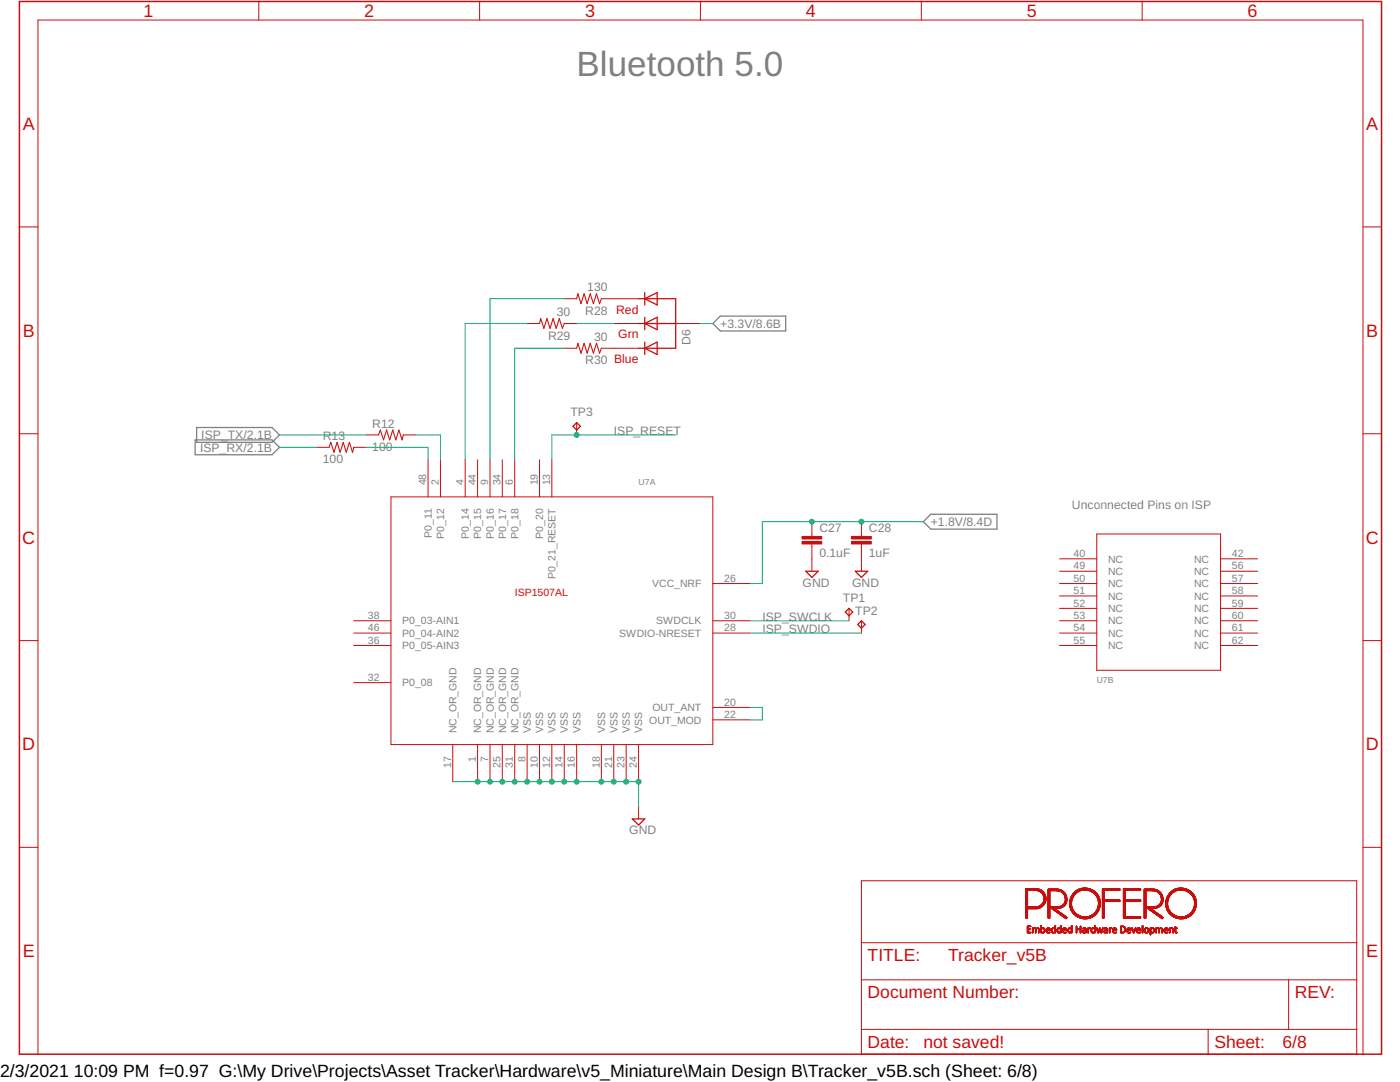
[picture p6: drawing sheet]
<svg xmlns="http://www.w3.org/2000/svg" width="279mm" height="216mm" viewBox="0 0 279 216" stroke-linecap="round" stroke-linejoin="round" font-family="sans-serif">
<defs><g id="words">
<text font-size="7" fill="#808080" x="115.1" y="15.1">Bluetooth 5.0</text>
<g font-size="3.6" fill="#c90d0c">
<text x="28.6" y="3.4">1</text>
<text x="72.7" y="3.4">2</text>
<text x="116.8" y="3.4">3</text>
<text x="160.8" y="3.4">4</text>
<text x="204.9" y="3.4">5</text>
<text x="249" y="3.4">6</text>
<text x="4.5" y="25.9">A</text>
<text x="272.7" y="25.9">A</text>
<text x="4.5" y="67.2">B</text>
<text x="272.7" y="67.2">B</text>
<text x="4.4" y="108.5">C</text>
<text x="272.6" y="108.5">C</text>
<text x="4.4" y="149.7">D</text>
<text x="272.6" y="149.7">D</text>
<text x="4.5" y="191">E</text>
<text x="272.7" y="191">E</text>
</g>
<g font-size="3.5" fill="#c90d0c">
<text x="173.2" y="191.8">TITLE:</text>
<text x="189.2" y="191.8">Tracker_v5B</text>
<text x="173.2" y="199.2">Document Number:</text>
<text x="258.4" y="199.2">REV:</text>
<text x="173.2" y="209.1">Date:</text>
<text x="184.3" y="209.1">not saved!</text>
<text x="242.4" y="209.1">Sheet:</text>
<text x="255.9" y="209.1">6/8</text>
</g>
<g font-size="3.5">
<text x="0" y="214.9">2/3/2021</text>
<text x="14.7" y="214.9">10:09 PM f=0.97 G:\My Drive\Projects\Asset Tracker\Hardware\v5_Miniature\Main Design B\Tracker_v5B.sch (Sheet: 6/8)</text>
</g>
<g font-size="2.4" fill="#808080">
<text x="117.2" y="58.1">130</text>
<text x="111.1" y="63.1">30</text>
<text x="116.8" y="62.8">R28</text>
<text x="143.7" y="65.4">+3.3V/8.6B</text>
<text x="109.4" y="67.7">R29</text>
<text x="118.5" y="68">30</text>
<text x="137.8" y="68.9" transform="rotate(-90 137.8 68.9)">D6</text>
<text x="116.8" y="72.7">R30 Blue</text>
<text x="113.8" y="83.1">TP3</text>
<text x="40.2" y="87.7">ISP_TX/2.1B</text>
<text x="64.4" y="87.8">R13</text>
<text x="74.3" y="85.3">R12</text>
<text x="122.5" y="86.8">ISP_RESET</text>
<text x="39.9" y="90.1">ISP_RX/2.1B</text>
<text x="64.4" y="92.5">100</text>
<text x="74.3" y="90">100</text>
<text x="163.5" y="106.2">C27</text>
<text x="173.4" y="106.2">C28</text>
<text x="185.8" y="105">+1.8V/8.4D</text>
<text x="163.5" y="111.1">0.1uF</text>
<text x="173.4" y="111.1">1uF</text>
<text x="160.2" y="117.1">GND</text>
<text x="170.1" y="117.1">GND</text>
<text x="152.2" y="123.9">ISP_SWCLK</text>
<text x="168.2" y="120.2">TP1</text>
<text x="170.7" y="122.6">TP2</text>
<text x="152.2" y="126.3">ISP_SWDIO</text>
<text x="125.6" y="166.5">GND</text>
</g>
<g font-size="2.4" fill="#c90d0c">
<text x="123" y="62.6">Red</text>
<text x="123.4" y="67.5">Grn</text>
</g>
<text font-size="2.4" fill="#8252c2" x="213.9" y="101.6">Unconnected Pins on ISP</text>
<g font-size="2.1" fill="#808080">
<text x="85.1" y="96.9" transform="rotate(-90 85.1 96.9)">48</text>
<text x="87.6" y="96.9" transform="rotate(-90 87.6 96.9)">2</text>
<text x="92.5" y="96.9" transform="rotate(-90 92.5 96.9)">4</text>
<text x="95" y="96.9" transform="rotate(-90 95 96.9)">44</text>
<text x="97.4" y="96.9" transform="rotate(-90 97.4 96.9)">9</text>
<text x="99.9" y="96.9" transform="rotate(-90 99.9 96.9)">34</text>
<text x="102.4" y="96.9" transform="rotate(-90 102.4 96.9)">6</text>
<text x="107.3" y="96.9" transform="rotate(-90 107.3 96.9)">19</text>
<text x="109.8" y="96.9" transform="rotate(-90 109.8 96.9)">13</text>
<text x="86.2" y="107.3" transform="rotate(-90 86.2 107.3)">P0_11</text>
<text x="88.6" y="107.5" transform="rotate(-90 88.6 107.5)">P0_12</text>
<text x="93.6" y="107.5" transform="rotate(-90 93.6 107.5)">P0_14</text>
<text x="96.1" y="107.5" transform="rotate(-90 96.1 107.5)">P0_15</text>
<text x="98.5" y="107.5" transform="rotate(-90 98.5 107.5)">P0_16</text>
<text x="101" y="107.5" transform="rotate(-90 101 107.5)">P0_17</text>
<text x="103.5" y="107.5" transform="rotate(-90 103.5 107.5)">P0_18</text>
<text x="108.4" y="107.5" transform="rotate(-90 108.4 107.5)">P0_20</text>
<text x="214.3" y="111.2">40</text>
<text x="214.3" y="113.6">49</text>
<text x="221.1" y="112.2">NC</text>
<text x="238.3" y="112.2">NC</text>
<text x="245.9" y="111.2">42</text>
<text x="245.9" y="113.6">56</text>
<text x="110.9" y="115.6" transform="rotate(-90 110.9 115.6)">P0_21_RESET</text>
<text x="130.1" y="117.2">VCC_NRF</text>
<text x="144.5" y="116.1">26</text>
<text x="214.3" y="118.6">51</text>
<text x="214.3" y="116.1">50</text>
<text x="221.1" y="119.7">NC</text>
<text x="221.1" y="117.2">NC</text>
<text x="221.1" y="114.7">NC</text>
<text x="238.3" y="114.7">NC</text>
<text x="238.3" y="119.7">NC</text>
<text x="238.3" y="117.2">NC</text>
<text x="245.9" y="118.6">58</text>
<text x="245.9" y="116.1">57</text>
<text x="73.4" y="126">46</text>
<text x="73.4" y="123.5">38</text>
<text x="80.3" y="124.6">P0_03-AIN1</text>
<text x="130.9" y="124.6">SWDCLK</text>
<text x="144.5" y="126">28</text>
<text x="144.5" y="123.5">30</text>
<text x="214.3" y="126">54</text>
<text x="214.3" y="123.5">53</text>
<text x="214.3" y="121">52</text>
<text x="221.1" y="124.6">NC</text>
<text x="221.1" y="122.1">NC</text>
<text x="238.3" y="124.6">NC</text>
<text x="238.3" y="122.1">NC</text>
<text x="245.9" y="126">61</text>
<text x="245.9" y="123.5">60</text>
<text x="245.9" y="121">59</text>
<text x="73.4" y="128.5">36</text>
<text x="80.3" y="129.5">P0_05-AIN3</text>
<text x="80.3" y="127.1">P0_04-AIN2</text>
<text x="123.6" y="127.1">SWDIO-NRESET</text>
<text x="214.3" y="128.5">55</text>
<text x="221.1" y="129.5">NC</text>
<text x="221.1" y="127.1">NC</text>
<text x="238.3" y="129.5">NC</text>
<text x="238.3" y="127.1">NC</text>
<text x="245.9" y="128.5">62</text>
<text x="73.4" y="135.9">32</text>
<text x="80.3" y="137">P0_08</text>
<text x="130.2" y="141.9">OUT_ANT</text>
<text x="144.5" y="143.3">22</text>
<text x="144.5" y="140.8">20</text>
<text x="91.1" y="146.3" transform="rotate(-90 91.1 146.3)">NC_OR_GND</text>
<text x="96.1" y="146.3" transform="rotate(-90 96.1 146.3)">NC_OR_GND</text>
<text x="98.5" y="146.3" transform="rotate(-90 98.5 146.3)">NC_OR_GND</text>
<text x="101" y="146.3" transform="rotate(-90 101 146.3)">NC_OR_GND</text>
<text x="103.5" y="146.3" transform="rotate(-90 103.5 146.3)">NC_OR_GND</text>
<text x="105.9" y="146.3" transform="rotate(-90 105.9 146.3)">VSS</text>
<text x="108.4" y="146.3" transform="rotate(-90 108.4 146.3)">VSS</text>
<text x="110.9" y="146.3" transform="rotate(-90 110.9 146.3)">VSS</text>
<text x="113.4" y="146.3" transform="rotate(-90 113.4 146.3)">VSS</text>
<text x="115.8" y="146.3" transform="rotate(-90 115.8 146.3)">VSS</text>
<text x="120.8" y="146.3" transform="rotate(-90 120.8 146.3)">VSS</text>
<text x="123.2" y="146.3" transform="rotate(-90 123.2 146.3)">VSS</text>
<text x="125.7" y="146.3" transform="rotate(-90 125.7 146.3)">VSS</text>
<text x="128.2" y="146.3" transform="rotate(-90 128.2 146.3)">VSS</text>
<text x="129.6" y="144.4">OUT_MOD</text>
<text x="90" y="153.2" transform="rotate(-90 90 153.2)">17</text>
<text x="95" y="152" transform="rotate(-90 95 152)">1</text>
<text x="97.4" y="152" transform="rotate(-90 97.4 152)">7</text>
<text x="99.9" y="153.2" transform="rotate(-90 99.9 153.2)">25</text>
<text x="102.4" y="153.2" transform="rotate(-90 102.4 153.2)">31</text>
<text x="104.8" y="152" transform="rotate(-90 104.8 152)">8</text>
<text x="107.3" y="153.2" transform="rotate(-90 107.3 153.2)">10</text>
<text x="109.8" y="153.2" transform="rotate(-90 109.8 153.2)">12</text>
<text x="112.3" y="153.2" transform="rotate(-90 112.3 153.2)">14</text>
<text x="114.7" y="153.2" transform="rotate(-90 114.7 153.2)">16</text>
<text x="119.7" y="153.2" transform="rotate(-90 119.7 153.2)">18</text>
<text x="122.1" y="153.2" transform="rotate(-90 122.1 153.2)">21</text>
<text x="124.6" y="153.2" transform="rotate(-90 124.6 153.2)">23</text>
<text x="127.1" y="153.2" transform="rotate(-90 127.1 153.2)">24</text>
</g>
<text font-size="2.1" fill="#c90d0c" x="102.7" y="118.9">ISP1507AL</text>
<g font-size="1.7" fill="#808080">
<text x="127.4" y="96.7">U7A</text>
<text x="218.9" y="136.2">U7B</text>
</g>
</g></defs>
<path d="M142.3 64.6l1.4-1.5h13.1v2.9h-13.1zM38.9 87.8h15.4l1.5 1.5-1.5 1.4h-15.4zM39.2 85.3h15.1l1.5 1.5-1.5 1.5h-15.1zM184.3 104.1l1.5-1.5h13.2v3h-13.2z" fill="none" stroke="#808080" stroke-width=".25"/>
<path d="M3.9 .3h271.8v210.1h-271.8z" fill="none" stroke="#c90d0c" stroke-width=".3"/>
<g fill="none" stroke="#c90d0c" stroke-width=".2">
<path d="M51.6 .3v3.7M95.7 .3v3.7M139.8 .3v3.7M183.9 .3v3.7M227.9 .3v3.7M3.9 45.3h3.7M112.6 59.6h2.5M120 59.6h7.4M272 45.3h3.7M105.2 64.6h2.5M112.6 69.5h2.5M112.6 64.6h2.5"/>
<path d="M120 69.5h7.4M122.5 64.6h4.9M134.9 64.6h4.9M3.9 86.6h3.7M63.2 89.3h2.5M70.6 89.3h2.5M73.1 86.8h2.4M78 99.1h64.3v49.5h-64.3zM80.5 86.8h2.5M85.4 91.7v7.4M87.9 91.7v7.4M92.8 91.7v7.4"/>
<path d="M95.3 91.7v7.4M97.8 91.7v7.4M100.2 91.7v7.4M102.7 91.7v7.4M107.7 91.7v7.4M110.1 91.7v7.4M115.1 84.3v2.5M272 86.6h3.7M142.3 116.4h7.4M162 104.1v3M162 108.5v5.5M171.9 104.1v3"/>
<path d="M171.9 108.5v5.5M211.5 116.4h7.4M211.5 111.5h7.4M211.5 114h7.4M211.5 118.9h7.4M218.9 106.6h24.7v27.2h-24.7zM243.6 116.4h7.4M243.6 111.5h7.4M243.6 114h7.4M243.6 118.9h7.4M3.9 127.8h3.7M70.6 126.3h7.4"/>
<path d="M70.6 123.9h7.4M70.6 136.2h7.4M70.6 128.8h7.4M142.3 126.3h7.4M142.3 123.9h7.4M169.4 121.4v2.5M171.9 123.9v2.4M211.5 126.3h7.4M211.5 123.9h7.4M211.5 128.8h7.4M211.5 121.4h7.4M243.6 126.3h7.4"/>
<path d="M243.6 123.9h7.4M243.6 128.8h7.4M243.6 121.4h7.4M272 127.8h3.7M90.4 148.6v7.4M95.3 148.6v7.4M97.8 148.6v7.4M100.2 148.6v7.4M102.7 148.6v7.4M105.2 148.6v7.4M107.7 148.6v7.4M110.1 148.6v7.4"/>
<path d="M112.6 148.6v7.4M115.1 148.6v7.4M120 148.6v7.4M122.5 148.6v7.4M125 148.6v7.4M127.4 148.6v7.4M142.3 143.6h7.4M142.3 141.2h7.4M3.9 169.1h3.7M127.4 160.9v2.5M171.9 175.7h98.9v34.7h-98.9zM272 169.1h3.7"/>
<path d="M171.9 195.5h98.9M171.9 188.1h98.9M257.2 195.5v9.9M7.6 210.4v-206.4h264.4v206.4M171.9 205.4h98.9M241.1 205.4v5"/>
</g>
<g fill="#c90d0c" stroke="#c90d0c" stroke-width=".2">
<path d="M229.5 186.4l.2 .1z"/>
<path d="M229.5 186.3l.2 .1z"/>
<path d="M229.5 186.2l.2 .1z"/>
<path d="M205.1 186.1l.6 .1z"/>
<path d="M206 186.1l.2 .1z"/>
<path d="M206.6 186.1l.2 .1z"/>
<path d="M207.3 186.1l.1 .1z"/>
<path d="M207.7 186.1l.1 .1z"/>
<path d="M208 186.1l.3 .1z"/>
<path d="M209 186.1l.4 .1z"/>
<path d="M210 186.1l.4 .1z"/>
<path d="M210.5 186.1l.2 .1z"/>
<path d="M211.2 186.1l.2 .1z"/>
<path d="M212.3 186.1l.4 .1z"/>
<path d="M213.4 186.1l.2 .1z"/>
<path d="M214.8 186.1l.1 .1z"/>
<path d="M215.6 186.1l.1 .1z"/>
<path d="M216.2 186.1l.3 .1z"/>
<path d="M217.1 186.1l.1 .1z"/>
<path d="M217.9 186.1l.4 .1z"/>
<path d="M218.4 186.1l.2 .1z"/>
<path d="M219.1 186.1l.2 .1z"/>
<path d="M219.7 186.1l.2 .1z"/>
<path d="M220.5 186.1l.2 .1z"/>
<path d="M220.9 186.1l.1 .1z"/>
<path d="M222.3 186.1l.4 .1z"/>
<path d="M223.7 186.1l.3 .1z"/>
<path d="M225.1 186.1l.4 .1z"/>
<path d="M226.2 186.1l.2 .1z"/>
<path d="M227.1 186.1l.4 .1z"/>
<path d="M228 186.1l.1 .1z"/>
<path d="M228.6 186.1l.4 .1z"/>
<path d="M229.5 186.1l.2 .1z"/>
<path d="M229.8 186.1l.3 .1z"/>
<path d="M230.7 186.1l.1 .1z"/>
<path d="M231.2 186.1l.2 .1z"/>
<path d="M231.9 186.1l.1 .1z"/>
<path d="M232.6 186.1l.4 .1z"/>
<path d="M233.4 186.1l.1 .1z"/>
<path d="M234.7 186.1l.2 .1z"/>
<path d="M205 186l.2 .1z"/>
<path d="M206 186l.2 .1z"/>
<path d="M206.6 186l.2 .1z"/>
<path d="M207.3 186l.1 .1z"/>
<path d="M207.7 186l.1 .1z"/>
<path d="M207.9 186l.1 .1z"/>
<path d="M208.3 186l.1 .1z"/>
<path d="M208.9 186l.2 .1z"/>
<path d="M209.4 186l.2 .1z"/>
<path d="M210 186l.1 .1z"/>
<path d="M210.3 186l.2 .1z"/>
<path d="M210.5 186l.2 .1z"/>
<path d="M211 186l.2 .1z"/>
<path d="M211.5 186l.1 .1z"/>
<path d="M212.2 186l.1 .1z"/>
<path d="M212.7 186l.1 .1z"/>
<path d="M213.2 186l.2 .1z"/>
<path d="M213.7 186l.1 .1z"/>
<path d="M214.8 186l.1 .1z"/>
<path d="M215.6 186l.1 .1z"/>
<path d="M216.1 186l.1 .1z"/>
<path d="M216.5 186l.2 .1z"/>
<path d="M217.1 186l.1 .1z"/>
<path d="M217.8 186l.2 .1z"/>
<path d="M218.2 186l.2 .1z"/>
<path d="M218.4 186l.2 .1z"/>
<path d="M219.1 186l.2 .1z"/>
<path d="M219.7 186l.2 .1z"/>
<path d="M220.4 186l.1 .1z"/>
<path d="M220.8 186l.2 .1z"/>
<path d="M221.4 186l.1 .1z"/>
<path d="M222.1 186l.2 .1z"/>
<path d="M222.7 186l.1 .1z"/>
<path d="M223.6 186l.2 .1z"/>
<path d="M224.1 186l.3 .1z"/>
<path d="M225 186l.2 .1z"/>
<path d="M225.5 186l.2 .1z"/>
<path d="M226.2 186l.2 .1z"/>
<path d="M226.9 186l.3 .1z"/>
<path d="M227.5 186l.1 .1z"/>
<path d="M228 186l.1 .1z"/>
<path d="M228.5 186l.1 .1z"/>
<path d="M229 186l.2 .1z"/>
<path d="M229.5 186l.2 .1z"/>
<path d="M229.7 186l.1 .1z"/>
<path d="M230.1 186l.1 .1z"/>
<path d="M230.7 186l.1 .1z"/>
<path d="M231.2 186l.2 .1z"/>
<path d="M231.9 186l.1 .1z"/>
<path d="M232.4 186l.2 .1z"/>
<path d="M232.9 186l.2 .1z"/>
<path d="M233.4 186l.1 .1z"/>
<path d="M234 186l.2 .1z"/>
<path d="M234.5 186l.2 .1z"/>
<path d="M205 185.9h.2z"/>
<path d="M206 185.9h.2z"/>
<path d="M206.6 185.9h.2z"/>
<path d="M207.3 185.9h.1z"/>
<path d="M207.7 185.9h.2z"/>
<path d="M208.4 185.9h.1z"/>
<path d="M208.8 185.9h.2z"/>
<path d="M209.9 185.9h.1z"/>
<path d="M210.5 185.9h.2z"/>
<path d="M211 185.9h.1z"/>
<path d="M211.6 185.9h.2z"/>
<path d="M212.1 185.9h.1z"/>
<path d="M213.1 185.9h.2z"/>
<path d="M213.7 185.9h.3z"/>
<path d="M214.8 185.9h.1z"/>
<path d="M215.6 185.9h.1z"/>
<path d="M216 185.9h.2z"/>
<path d="M216.6 185.9h.1z"/>
<path d="M217.1 185.9h.1z"/>
<path d="M217.8 185.9h.1z"/>
<path d="M218.4 185.9h.2z"/>
<path d="M219 185.9h.2z"/>
<path d="M219.6 185.9h.2z"/>
<path d="M220.3 185.9h.2z"/>
<path d="M220.9 185.9h.1z"/>
<path d="M221.4 185.9h.1z"/>
<path d="M222.1 185.9h.1z"/>
<path d="M223.6 185.9h.2z"/>
<path d="M224.3 185.9h.2z"/>
<path d="M224.9 185.9h.2z"/>
<path d="M226.1 185.9h.2z"/>
<path d="M226.3 185.9h.1z"/>
<path d="M226.9 185.9h.1z"/>
<path d="M228 185.9h.1z"/>
<path d="M228.4 185.9h.2z"/>
<path d="M229.1 185.9h.1z"/>
<path d="M229.5 185.9h.2z"/>
<path d="M230.1 185.9h.2z"/>
<path d="M230.7 185.9h.1z"/>
<path d="M231.2 185.9h.2z"/>
<path d="M231.9 185.9h.1z"/>
<path d="M232.3 185.9h.2z"/>
<path d="M233.4 185.9h.1z"/>
<path d="M234 185.9h.2z"/>
<path d="M234.5 185.9h.2z"/>
<path d="M205 185.8l.2 .1z"/>
<path d="M206 185.8l.2 .1z"/>
<path d="M206.6 185.8l.2 .1z"/>
<path d="M207.3 185.8l.1 .1z"/>
<path d="M207.7 185.8l.1 .1z"/>
<path d="M208.4 185.8l.1 .1z"/>
<path d="M208.8 185.8l.1 .1z"/>
<path d="M209.8 185.8l.2 .1z"/>
<path d="M210.5 185.8l.2 .1z"/>
<path d="M211 185.8l.1 .1z"/>
<path d="M211.6 185.8l.2 .1z"/>
<path d="M212.1 185.8l.1 .1z"/>
<path d="M213.1 185.8l.2 .1z"/>
<path d="M213.8 185.8l.2 .1z"/>
<path d="M214.8 185.8l.1 .1z"/>
<path d="M215.6 185.8l.1 .1z"/>
<path d="M216 185.8l.2 .1z"/>
<path d="M216.6 185.8l.1 .1z"/>
<path d="M217.1 185.8l.1 .1z"/>
<path d="M217.7 185.8l.2 .1z"/>
<path d="M218.4 185.8l.2 .1z"/>
<path d="M219 185.8l.2 .1z"/>
<path d="M219.2 185.8l.2 .1z"/>
<path d="M219.6 185.8l.2 .1z"/>
<path d="M219.8 185.8l.1 .1z"/>
<path d="M220.3 185.8l.2 .1z"/>
<path d="M220.9 185.8l.1 .1z"/>
<path d="M221.4 185.8l.1 .1z"/>
<path d="M222 185.8l.2 .1z"/>
<path d="M223.6 185.8l.2 .1z"/>
<path d="M224.4 185.8l.2 .1z"/>
<path d="M224.9 185.8l.1 .1z"/>
<path d="M226.1 185.8l.1 .1z"/>
<path d="M226.4 185.8l.1 .1z"/>
<path d="M226.8 185.8l.2 .1z"/>
<path d="M228 185.8l.1 .1z"/>
<path d="M228.4 185.8l.1 .1z"/>
<path d="M229.1 185.8l.1 .1z"/>
<path d="M229.5 185.8l.2 .1z"/>
<path d="M230.2 185.8l.1 .1z"/>
<path d="M230.7 185.8l.1 .1z"/>
<path d="M231.2 185.8l.2 .1z"/>
<path d="M231.9 185.8l.1 .1z"/>
<path d="M232.3 185.8l.2 .1z"/>
<path d="M233.4 185.8l.1 .1z"/>
<path d="M234 185.8l.2 .1z"/>
<path d="M234.5 185.8l.1 .1z"/>
<path d="M205 185.7l.2 .1z"/>
<path d="M206 185.7l.2 .1z"/>
<path d="M206.6 185.7l.2 .1z"/>
<path d="M207.3 185.7l.1 .1z"/>
<path d="M207.7 185.7l.1 .1z"/>
<path d="M208.4 185.7l.1 .1z"/>
<path d="M208.7 185.7l.2 .1z"/>
<path d="M209.8 185.7l.2 .1z"/>
<path d="M210.5 185.7l.2 .1z"/>
<path d="M210.9 185.7l.2 .1z"/>
<path d="M211.6 185.7l.2 .1z"/>
<path d="M212.1 185.7l.1 .1z"/>
<path d="M213.1 185.7l.2 .1z"/>
<path d="M213.8 185.7l.2 .1z"/>
<path d="M214.8 185.7l.1 .1z"/>
<path d="M215.6 185.7l.1 .1z"/>
<path d="M216.1 185.7l.1 .1z"/>
<path d="M216.6 185.7l.1 .1z"/>
<path d="M217.1 185.7l.1 .1z"/>
<path d="M217.7 185.7l.2 .1z"/>
<path d="M218.4 185.7l.2 .1z"/>
<path d="M219 185.7l.1 .1z"/>
<path d="M219.3 185.7l.1 .1z"/>
<path d="M219.6 185.7l.1 .1z"/>
<path d="M219.9 185.7l.1 .1z"/>
<path d="M220.3 185.7l.2 .1z"/>
<path d="M220.9 185.7l.1 .1z"/>
<path d="M221.4 185.7l.1 .1z"/>
<path d="M222 185.7l.2 .1z"/>
<path d="M223.6 185.7l.2 .1z"/>
<path d="M224.5 185.7l.1 .1z"/>
<path d="M224.9 185.7l.1 .1z"/>
<path d="M226.1 185.7l.1 .1z"/>
<path d="M226.4 185.7l.1 .1z"/>
<path d="M226.8 185.7l.2 .1z"/>
<path d="M228 185.7l.1 .1z"/>
<path d="M228.4 185.7l.1 .1z"/>
<path d="M229.1 185.7l.1 .1z"/>
<path d="M229.5 185.7l.2 .1z"/>
<path d="M230.2 185.7l.2 .1z"/>
<path d="M230.7 185.7l.1 .1z"/>
<path d="M231.2 185.7l.2 .1z"/>
<path d="M231.9 185.7l.1 .1z"/>
<path d="M232.3 185.7l.1 .1z"/>
<path d="M233.4 185.7l.1 .1z"/>
<path d="M234 185.7l.2 .1z"/>
<path d="M234.5 185.7l.1 .1z"/>
<path d="M205 185.6l.2 .1z"/>
<path d="M206 185.6l.2 .1z"/>
<path d="M206.6 185.6l.2 .1z"/>
<path d="M207.3 185.6l.1 .1z"/>
<path d="M207.7 185.6l.1 .1z"/>
<path d="M208.4 185.6l.1 .1z"/>
<path d="M208.8 185.6l.8 .1z"/>
<path d="M209.8 185.6l.2 .1z"/>
<path d="M210.5 185.6l.2 .1z"/>
<path d="M210.9 185.6l.2 .1z"/>
<path d="M211.6 185.6l.2 .1z"/>
<path d="M212.1 185.6l.8 .1z"/>
<path d="M213.1 185.6l.1 .1z"/>
<path d="M213.8 185.6l.2 .1z"/>
<path d="M214.8 185.6l.1 .1z"/>
<path d="M215.6 185.6l.1 .1z"/>
<path d="M216.2 185.6l.5 .1z"/>
<path d="M217.1 185.6l.1 .1z"/>
<path d="M217.7 185.6l.2 .1z"/>
<path d="M218.4 185.6l.2 .1z"/>
<path d="M218.9 185.6l.2 .1z"/>
<path d="M219.3 185.6l.1 .1z"/>
<path d="M219.9 185.6l.1 .1z"/>
<path d="M220.5 185.6l.5 .1z"/>
<path d="M221.4 185.6l.1 .1z"/>
<path d="M222.1 185.6l.8 .1z"/>
<path d="M223.6 185.6l.2 .1z"/>
<path d="M224.5 185.6l.2 .1z"/>
<path d="M224.9 185.6l.8 .1z"/>
<path d="M226 185.6l.2 .1z"/>
<path d="M226.4 185.6l.1 .1z"/>
<path d="M226.8 185.6l.8 .1z"/>
<path d="M228 185.6l.1 .1z"/>
<path d="M228.4 185.6l.1 .1z"/>
<path d="M229.1 185.6l.2 .1z"/>
<path d="M229.5 185.6l.2 .1z"/>
<path d="M230.3 185.6l.1 .1z"/>
<path d="M230.7 185.6l.1 .1z"/>
<path d="M231.2 185.6l.2 .1z"/>
<path d="M231.9 185.6l.1 .1z"/>
<path d="M232.3 185.6l.8 .1z"/>
<path d="M233.4 185.6l.1 .1z"/>
<path d="M234 185.6l.2 .1z"/>
<path d="M234.5 185.6l.1 .1z"/>
<path d="M205 185.5l.2 .1z"/>
<path d="M206 185.5l.2 .1z"/>
<path d="M206.6 185.5l.2 .1z"/>
<path d="M207.3 185.5l.1 .1z"/>
<path d="M207.7 185.5l.1 .1z"/>
<path d="M208.4 185.5l.1 .1z"/>
<path d="M208.7 185.5l.2 .1z"/>
<path d="M209.5 185.5l.1 .1z"/>
<path d="M209.8 185.5l.2 .1z"/>
<path d="M210.5 185.5l.2 .1z"/>
<path d="M210.9 185.5l.2 .1z"/>
<path d="M211.6 185.5l.2 .1z"/>
<path d="M212.1 185.5l.1 .1z"/>
<path d="M212.7 185.5l.2 .1z"/>
<path d="M213.1 185.5l.2 .1z"/>
<path d="M213.8 185.5l.2 .1z"/>
<path d="M214.8 185.5l.1 .1z"/>
<path d="M215.6 185.5l.1 .1z"/>
<path d="M216.6 185.5l.1 .1z"/>
<path d="M217.1 185.5l.1 .1z"/>
<path d="M217.7 185.5l.2 .1z"/>
<path d="M218.4 185.5l.2 .1z"/>
<path d="M218.9 185.5l.2 .1z"/>
<path d="M219.5 185.5l.1 .1z"/>
<path d="M219.9 185.5l.1 .1z"/>
<path d="M220.9 185.5l.1 .1z"/>
<path d="M221.4 185.5l.1 .1z"/>
<path d="M222 185.5l.2 .1z"/>
<path d="M222.7 185.5l.2 .1z"/>
<path d="M223.6 185.5l.2 .1z"/>
<path d="M224.5 185.5l.1 .1z"/>
<path d="M224.9 185.5l.1 .1z"/>
<path d="M225.6 185.5l.1 .1z"/>
<path d="M226 185.5l.1 .1z"/>
<path d="M226.4 185.5l.2 .1z"/>
<path d="M226.8 185.5l.2 .1z"/>
<path d="M227.5 185.5l.2 .1z"/>
<path d="M228 185.5l.1 .1z"/>
<path d="M228.4 185.5l.1 .1z"/>
<path d="M229.1 185.5l.1 .1z"/>
<path d="M229.5 185.5l.2 .1z"/>
<path d="M230.2 185.5l.2 .1z"/>
<path d="M230.7 185.5l.1 .1z"/>
<path d="M231.2 185.5l.2 .1z"/>
<path d="M231.9 185.5l.1 .1z"/>
<path d="M232.3 185.5l.1 .1z"/>
<path d="M233 185.5l.2 .1z"/>
<path d="M233.4 185.5l.1 .1z"/>
<path d="M234 185.5l.2 .1z"/>
<path d="M234.5 185.5l.1 .1z"/>
<path d="M205 185.4l.7 .1z"/>
<path d="M206 185.4l.2 .1z"/>
<path d="M206.6 185.4l.2 .1z"/>
<path d="M207.2 185.4l.2 .1z"/>
<path d="M207.7 185.4l.1 .1z"/>
<path d="M208.4 185.4l.1 .1z"/>
<path d="M208.8 185.4l.1 .1z"/>
<path d="M209.4 185.4l.2 .1z"/>
<path d="M209.8 185.4l.2 .1z"/>
<path d="M210.5 185.4l.2 .1z"/>
<path d="M211 185.4l.1 .1z"/>
<path d="M211.6 185.4l.2 .1z"/>
<path d="M212 185.4l.2 .1z"/>
<path d="M212.7 185.4l.2 .1z"/>
<path d="M213.1 185.4l.2 .1z"/>
<path d="M213.8 185.4l.2 .1z"/>
<path d="M214.8 185.4l.9 .1z"/>
<path d="M216.6 185.4l.1 .1z"/>
<path d="M217.1 185.4l.2 .1z"/>
<path d="M217.7 185.4l.2 .1z"/>
<path d="M218.4 185.4l.2 .1z"/>
<path d="M218.9 185.4l.1 .1z"/>
<path d="M219.3 185.4l.2 .1z"/>
<path d="M219.5 185.4l.1 .1z"/>
<path d="M220 185.4l.1 .1z"/>
<path d="M220.9 185.4l.1 .1z"/>
<path d="M221.4 185.4l.2 .1z"/>
<path d="M222 185.4l.2 .1z"/>
<path d="M222.7 185.4l.2 .1z"/>
<path d="M223.6 185.4l.2 .1z"/>
<path d="M224.5 185.4l.1 .1z"/>
<path d="M224.9 185.4l.1 .1z"/>
<path d="M225.6 185.4l.1 .1z"/>
<path d="M226 185.4l.1 .1z"/>
<path d="M226.5 185.4l.1 .1z"/>
<path d="M226.8 185.4l.2 .1z"/>
<path d="M227.5 185.4l.2 .1z"/>
<path d="M228 185.4l.1 .1z"/>
<path d="M228.4 185.4l.1 .1z"/>
<path d="M229.1 185.4l.2 .1z"/>
<path d="M229.5 185.4l.2 .1z"/>
<path d="M230.2 185.4l.1 .1z"/>
<path d="M230.7 185.4l.1 .1z"/>
<path d="M231.2 185.4l.2 .1z"/>
<path d="M231.9 185.4l.1 .1z"/>
<path d="M232.3 185.4l.2 .1z"/>
<path d="M233 185.4l.1 .1z"/>
<path d="M233.4 185.4l.2 .1z"/>
<path d="M234 185.4l.1 .1z"/>
<path d="M234.5 185.4l.1 .1z"/>
<path d="M205 185.3l.2 .1z"/>
<path d="M206 185.3l.2 .1z"/>
<path d="M206.6 185.3l.3 .1z"/>
<path d="M207.2 185.3l.1 .1z"/>
<path d="M207.7 185.3l.2 .1z"/>
<path d="M208.4 185.3l.1 .1z"/>
<path d="M208.9 185.3l.1 .1z"/>
<path d="M209.4 185.3l.2 .1z"/>
<path d="M209.9 185.3l.2 .1z"/>
<path d="M210.4 185.3l.3 .1z"/>
<path d="M211 185.3l.2 .1z"/>
<path d="M211.6 185.3l.2 .1z"/>
<path d="M212.1 185.3l.2 .1z"/>
<path d="M212.7 185.3l.1 .1z"/>
<path d="M213.2 185.3l.1 .1z"/>
<path d="M213.7 185.3l.2 .1z"/>
<path d="M214.8 185.3l.1 .1z"/>
<path d="M215.6 185.3l.1 .1z"/>
<path d="M216.6 185.3l.1 .1z"/>
<path d="M217.1 185.3l.2 .1z"/>
<path d="M217.8 185.3l.2 .1z"/>
<path d="M218.4 185.3l.2 .1z"/>
<path d="M218.8 185.3l.2 .1z"/>
<path d="M219.4 185.3l.2 .1z"/>
<path d="M220 185.3l.1 .1z"/>
<path d="M220.9 185.3l.1 .1z"/>
<path d="M221.4 185.3l.2 .1z"/>
<path d="M222.1 185.3l.2 .1z"/>
<path d="M222.7 185.3l.1 .1z"/>
<path d="M223.6 185.3l.2 .1z"/>
<path d="M224.5 185.3l.1 .1z"/>
<path d="M225 185.3l.1 .1z"/>
<path d="M225.5 185.3l.2 .1z"/>
<path d="M225.9 185.3l.1 .1z"/>
<path d="M226.5 185.3l.2 .1z"/>
<path d="M226.9 185.3l.2 .1z"/>
<path d="M227.5 185.3l.1 .1z"/>
<path d="M228 185.3l.1 .1z"/>
<path d="M228.4 185.3l.2 .1z"/>
<path d="M229 185.3l.2 .1z"/>
<path d="M229.5 185.3l.3 .1z"/>
<path d="M230.1 185.3l.2 .1z"/>
<path d="M230.7 185.3l.2 .1z"/>
<path d="M231.2 185.3l.3 .1z"/>
<path d="M231.8 185.3l.2 .1z"/>
<path d="M232.4 185.3l.1 .1z"/>
<path d="M232.9 185.3l.2 .1z"/>
<path d="M233.4 185.3l.2 .1z"/>
<path d="M234 185.3l.1 .1z"/>
<path d="M234.5 185.3l.1 .1z"/>
<path d="M205 185.2l.2 .1z"/>
<path d="M206 185.2l.2 .1z"/>
<path d="M206.2 185.2l.2 .1z"/>
<path d="M206.5 185.2l.2 .1z"/>
<path d="M206.8 185.2l.2 .1z"/>
<path d="M207.1 185.2l.2 .1z"/>
<path d="M207.7 185.2l.1 .1z"/>
<path d="M207.9 185.2l.2 .1z"/>
<path d="M208.2 185.2l.2 .1z"/>
<path d="M208.9 185.2l.3 .1z"/>
<path d="M209.3 185.2l.2 .1z"/>
<path d="M210 185.2l.2 .1z"/>
<path d="M210.3 185.2l.2 .1z"/>
<path d="M210.5 185.2l.2 .1z"/>
<path d="M211.1 185.2l.2 .1z"/>
<path d="M211.4 185.2l.2 .1z"/>
<path d="M211.6 185.2l.2 .1z"/>
<path d="M212.2 185.2l.2 .1z"/>
<path d="M212.6 185.2l.2 .1z"/>
<path d="M213.3 185.2l.2 .1z"/>
<path d="M213.6 185.2l.2 .1z"/>
<path d="M213.8 185.2l.2 .1z"/>
<path d="M214.8 185.2l.1 .1z"/>
<path d="M215.6 185.2l.1 .1z"/>
<path d="M216.1 185.2l.2 .1z"/>
<path d="M216.5 185.2l.2 .1z"/>
<path d="M217.1 185.2l.1 .1z"/>
<path d="M217.3 185.2l.3 .1z"/>
<path d="M217.9 185.2l.2 .1z"/>
<path d="M218.2 185.2l.2 .1z"/>
<path d="M218.4 185.2l.2 .1z"/>
<path d="M218.8 185.2l.2 .1z"/>
<path d="M219.4 185.2l.2 .1z"/>
<path d="M220 185.2l.2 .1z"/>
<path d="M220.4 185.2l.2 .1z"/>
<path d="M220.7 185.2l.2 .1z"/>
<path d="M221.6 185.2l.3 .1z"/>
<path d="M222.2 185.2l.2 .1z"/>
<path d="M222.5 185.2l.3 .1z"/>
<path d="M223.6 185.2l.2 .1z"/>
<path d="M224.5 185.2l.1 .1z"/>
<path d="M225 185.2l.3 .1z"/>
<path d="M225.4 185.2l.2 .1z"/>
<path d="M225.8 185.2l.2 .1z"/>
<path d="M226.5 185.2l.2 .1z"/>
<path d="M227 185.2l.2 .1z"/>
<path d="M227.3 185.2l.3 .1z"/>
<path d="M228 185.2l.1 .1z"/>
<path d="M228.5 185.2l.2 .1z"/>
<path d="M228.9 185.2l.2 .1z"/>
<path d="M229.8 185.2l.1 .1z"/>
<path d="M230 185.2l.2 .1z"/>
<path d="M230.7 185.2l.1 .1z"/>
<path d="M230.8 185.2l.2 .1z"/>
<path d="M231.1 185.2l.2 .1z"/>
<path d="M231.4 185.2l.2 .1z"/>
<path d="M231.7 185.2l.2 .1z"/>
<path d="M232.4 185.2l.3 .1z"/>
<path d="M232.8 185.2l.2 .1z"/>
<path d="M233.6 185.2l.2 .1z"/>
<path d="M233.9 185.2l.2 .1z"/>
<path d="M234.4 185.2l.5 .1z"/>
<path d="M205 185.1l.2 .1z"/>
<path d="M207.7 185.1l.1 .1z"/>
<path d="M210.5 185.1l.2 .1z"/>
<path d="M211.6 185.1l.2 .1z"/>
<path d="M213.8 185.1l.2 .1z"/>
<path d="M214.8 185.1l.1 .1z"/>
<path d="M215.6 185.1l.1 .1z"/>
<path d="M218.4 185.1l.2 .1z"/>
<path d="M223.6 185.1l.2 .1z"/>
<path d="M224.4 185.1l.2 .1z"/>
<path d="M228 185.1l.1 .1z"/>
<path d="M234.5 185.1l.1 .1z"/>
<path d="M205 185l.2 .1z"/>
<path d="M207.7 185l.1 .1z"/>
<path d="M210.5 185l.2 .1z"/>
<path d="M211.6 185l.2 .1z"/>
<path d="M213.8 185l.2 .1z"/>
<path d="M214.8 185l.1 .1z"/>
<path d="M215.6 185l.1 .1z"/>
<path d="M218.4 185l.2 .1z"/>
<path d="M223.6 185l.2 .1z"/>
<path d="M224.4 185l.1 .1z"/>
<path d="M228 185l.1 .1z"/>
<path d="M234.5 185l.1 .1z"/>
<path d="M205 184.9l.2 .1z"/>
<path d="M207.7 184.9l.1 .1z"/>
<path d="M210.5 184.9l.2 .1z"/>
<path d="M211.6 184.9l.2 .1z"/>
<path d="M213.8 184.9l.2 .1z"/>
<path d="M214.8 184.9l.1 .1z"/>
<path d="M215.6 184.9l.1 .1z"/>
<path d="M218.4 184.9l.2 .1z"/>
<path d="M223.6 184.9l.2 .1z"/>
<path d="M224.2 184.9l.3 .1z"/>
<path d="M228 184.9l.1 .1z"/>
<path d="M234.5 184.9l.1 .1z"/>
<path d="M205 184.8l.7 .1z"/>
<path d="M207.7 184.8l.1 .1z"/>
<path d="M210.5 184.8l.2 .1z"/>
<path d="M211.6 184.8l.2 .1z"/>
<path d="M213.8 184.8l.2 .1z"/>
<path d="M214.8 184.8l.1 .1z"/>
<path d="M215.6 184.8l.1 .1z"/>
<path d="M218.4 184.8l.2 .1z"/>
<path d="M223.7 184.8l.6 .1z"/>
<path d="M228 184.8l.1 .1z"/>
<path d="M207.7 184.7l.1 .1z"/>
<path d="M210.5 184.7l.2 .1z"/>
<path d="M211.6 184.7l.2 .1z"/>
<path d="M213.8 184.7l.2 .1z"/>
<path d="M218.4 184.7l.2 .1z"/>
<path d="M228 184.7l.1 .1z"/>
<path d="M212.7 183.2l.2 .1z"/>
<path d="M215.9 183.2l1.3 .1z"/>
<path d="M231.9 183.2l.1 .1z"/>
<path d="M235.1 183.2l1.3 .1z"/>
<path d="M204.7 183.2h.4z"/>
<path d="M209.2 183.2h.3z"/>
<path d="M212.6 183.2h.3z"/>
<path d="M215.6 183.2h2z"/>
<path d="M220 183.2h.3z"/>
<path d="M224.2 183.2h3.4z"/>
<path d="M228.3 183.2h.4z"/>
<path d="M231.7 183.2h.4z"/>
<path d="M234.8 183.2h1.9z"/>
<path d="M204.7 183l.4 .1z"/>
<path d="M209.2 183l.3 .1z"/>
<path d="M212.4 183l.6 .1z"/>
<path d="M215.3 183l2.5 .1z"/>
<path d="M220 183l.3 .1z"/>
<path d="M224.2 183l3.4 .1z"/>
<path d="M228.3 183l.4 .1z"/>
<path d="M231.6 183l.6 .1z"/>
<path d="M234.5 183l2.5 .1z"/>
<path d="M204.7 182.9l.4 .1z"/>
<path d="M209.2 182.9l.3 .1z"/>
<path d="M212.3 182.9l.5 .1z"/>
<path d="M215.1 182.9l2.9 .1z"/>
<path d="M220 182.9l.3 .1z"/>
<path d="M224.2 182.9l3.4 .1z"/>
<path d="M228.3 182.9l.4 .1z"/>
<path d="M231.5 182.9l.5 .1z"/>
<path d="M234.3 182.9l2.9 .1z"/>
<path d="M204.7 182.9h.4z"/>
<path d="M209.2 182.9h.3z"/>
<path d="M212.1 182.9h.6z"/>
<path d="M214.9 182.9h1z"/>
<path d="M217.3 182.9h.9z"/>
<path d="M220 182.9h.3z"/>
<path d="M224.2 182.9h.3z"/>
<path d="M228.3 182.9h.4z"/>
<path d="M231.3 182.9h.6z"/>
<path d="M234.1 182.9h.9z"/>
<path d="M236.5 182.9h.8z"/>
<path d="M204.7 182.8h.4z"/>
<path d="M209.2 182.8h.3z"/>
<path d="M212 182.8h.6z"/>
<path d="M214.8 182.8h.7z"/>
<path d="M217.6 182.8h.7z"/>
<path d="M220 182.8h.3z"/>
<path d="M224.2 182.8h.3z"/>
<path d="M228.3 182.8h.4z"/>
<path d="M231.1 182.8h.7z"/>
<path d="M234 182.8h.7z"/>
<path d="M236.7 182.8h.8z"/>
<path d="M204.7 182.6l.4 .1z"/>
<path d="M209.2 182.6l.3 .1z"/>
<path d="M211.9 182.6l.5 .1z"/>
<path d="M214.6 182.6l.7 .1z"/>
<path d="M217.8 182.6l.7 .1z"/>
<path d="M220 182.6l.3 .1z"/>
<path d="M224.2 182.6l.3 .1z"/>
<path d="M228.3 182.6l.4 .1z"/>
<path d="M231.1 182.6l.5 .1z"/>
<path d="M233.8 182.6l.7 .1z"/>
<path d="M237 182.6l.7 .1z"/>
<path d="M204.7 182.6h.4z"/>
<path d="M209.2 182.6h.3z"/>
<path d="M211.7 182.6h.6z"/>
<path d="M214.5 182.6h.7z"/>
<path d="M217.9 182.6h.7z"/>
<path d="M220 182.6h.3z"/>
<path d="M224.2 182.6h.3z"/>
<path d="M228.3 182.6h.4z"/>
<path d="M230.9 182.6h.6z"/>
<path d="M233.7 182.6h.6z"/>
<path d="M237.1 182.6h.6z"/>
<path d="M204.7 182.5h.4z"/>
<path d="M209.2 182.5h.3z"/>
<path d="M211.6 182.5h.5z"/>
<path d="M214.4 182.5h.6z"/>
<path d="M218.1 182.5h.6z"/>
<path d="M220 182.5h.3z"/>
<path d="M224.2 182.5h.3z"/>
<path d="M228.3 182.5h.4z"/>
<path d="M230.8 182.5h.5z"/>
<path d="M233.6 182.5h.6z"/>
<path d="M237.3 182.5h.5z"/>
<path d="M204.7 182.4h.4z"/>
<path d="M209.2 182.4h.3z"/>
<path d="M211.4 182.4h.6z"/>
<path d="M214.3 182.4h.5z"/>
<path d="M218.2 182.4h.6z"/>
<path d="M220 182.4h.3z"/>
<path d="M224.2 182.4h.3z"/>
<path d="M228.3 182.4h.4z"/>
<path d="M230.6 182.4h.6z"/>
<path d="M233.5 182.4h.5z"/>
<path d="M237.4 182.4h.5z"/>
<path d="M204.7 182.3h.4z"/>
<path d="M209.2 182.3h.3z"/>
<path d="M211.3 182.3h.5z"/>
<path d="M214.2 182.3h.6z"/>
<path d="M218.4 182.3h.5z"/>
<path d="M220 182.3h.3z"/>
<path d="M224.2 182.3h.3z"/>
<path d="M228.3 182.3h.4z"/>
<path d="M230.5 182.3h.5z"/>
<path d="M233.4 182.3h.5z"/>
<path d="M237.5 182.3h.5z"/>
<path d="M204.7 182.2h.4z"/>
<path d="M209.2 182.2h.3z"/>
<path d="M211.1 182.2h.7z"/>
<path d="M214.1 182.2h.6z"/>
<path d="M218.4 182.2h.5z"/>
<path d="M220 182.2h.3z"/>
<path d="M224.2 182.2h.3z"/>
<path d="M228.3 182.2h.4z"/>
<path d="M230.3 182.2h.6z"/>
<path d="M233.3 182.2h.5z"/>
<path d="M237.6 182.2h.5z"/>
<path d="M204.7 182.1h.4z"/>
<path d="M209.2 182.1h.3z"/>
<path d="M211 182.1h.6z"/>
<path d="M214.1 182.1h.5z"/>
<path d="M218.5 182.1h.5z"/>
<path d="M220 182.1h.3z"/>
<path d="M224.2 182.1h.3z"/>
<path d="M228.3 182.1h.4z"/>
<path d="M230.2 182.1h.6z"/>
<path d="M233.2 182.1h.5z"/>
<path d="M237.7 182.1h.5z"/>
<path d="M204.7 182h.4z"/>
<path d="M209.2 182h.3z"/>
<path d="M210.9 182h.5z"/>
<path d="M214 182h.5z"/>
<path d="M218.6 182h.5z"/>
<path d="M220 182h.3z"/>
<path d="M224.2 182h.3z"/>
<path d="M228.3 182h.4z"/>
<path d="M230.1 182h.5z"/>
<path d="M233.2 182h.4z"/>
<path d="M237.8 182h.4z"/>
<path d="M204.7 181.9h.4z"/>
<path d="M209.2 181.9h.3z"/>
<path d="M210.7 181.9h.6z"/>
<path d="M213.9 181.9h.5z"/>
<path d="M218.7 181.9h.5z"/>
<path d="M220 181.9h.3z"/>
<path d="M224.2 181.9h.3z"/>
<path d="M228.3 181.9h.4z"/>
<path d="M229.9 181.9h.6z"/>
<path d="M233.1 181.9h.4z"/>
<path d="M237.9 181.9h.4z"/>
<path d="M204.7 181.8h.4z"/>
<path d="M209.2 181.8h.3z"/>
<path d="M210.6 181.8h.6z"/>
<path d="M213.8 181.8h.5z"/>
<path d="M218.7 181.8h.5z"/>
<path d="M220 181.8h.3z"/>
<path d="M224.2 181.8h.3z"/>
<path d="M228.3 181.8h.4z"/>
<path d="M229.7 181.8h.7z"/>
<path d="M233 181.8h.5z"/>
<path d="M237.9 181.8h.5z"/>
<path d="M204.7 181.7h.4z"/>
<path d="M209.2 181.7h.3z"/>
<path d="M210.4 181.7h.7z"/>
<path d="M213.8 181.7h.4z"/>
<path d="M218.8 181.7h.5z"/>
<path d="M220 181.7h.3z"/>
<path d="M224.2 181.7h.3z"/>
<path d="M228.3 181.7h.4z"/>
<path d="M229.6 181.7h.6z"/>
<path d="M233 181.7h.4z"/>
<path d="M238 181.7h.4z"/>
<path d="M204.7 181.6h.4z"/>
<path d="M209.2 181.6h.3z"/>
<path d="M210.4 181.6h.5z"/>
<path d="M213.7 181.6h.5z"/>
<path d="M218.9 181.6h.4z"/>
<path d="M220 181.6h.3z"/>
<path d="M224.2 181.6h.3z"/>
<path d="M228.3 181.6h.4z"/>
<path d="M229.5 181.6h.6z"/>
<path d="M232.9 181.6h.4z"/>
<path d="M238.1 181.6h.4z"/>
<path d="M204.7 181.5h.4z"/>
<path d="M209.2 181.5h.3z"/>
<path d="M210.2 181.5h.6z"/>
<path d="M213.7 181.5h.4z"/>
<path d="M218.9 181.5h.5z"/>
<path d="M220 181.5h.3z"/>
<path d="M224.2 181.5h.3z"/>
<path d="M228.3 181.5h.4z"/>
<path d="M229.4 181.5h.5z"/>
<path d="M232.9 181.5h.4z"/>
<path d="M238.1 181.5h.4z"/>
<path d="M204.7 181.4h.4z"/>
<path d="M209.2 181.4h.3z"/>
<path d="M210.1 181.4h.5z"/>
<path d="M213.7 181.4h.4z"/>
<path d="M219 181.4h.4z"/>
<path d="M220 181.4h.3z"/>
<path d="M224.2 181.4h.3z"/>
<path d="M228.3 181.4h.4z"/>
<path d="M229.2 181.4h.6z"/>
<path d="M232.8 181.4h.5z"/>
<path d="M238.2 181.4h.4z"/>
<path d="M204.7 181.3h2.4z"/>
<path d="M209.2 181.3h.3z"/>
<path d="M209.9 181.3h.6z"/>
<path d="M213.6 181.3h.4z"/>
<path d="M219 181.3h.4z"/>
<path d="M220 181.3h.3z"/>
<path d="M224.2 181.3h.3z"/>
<path d="M228.3 181.3h.4z"/>
<path d="M229.1 181.3h.5z"/>
<path d="M232.8 181.3h.4z"/>
<path d="M238.2 181.3h.4z"/>
<path d="M204.7 181.2h2.8z"/>
<path d="M209.2 181.2h.3z"/>
<path d="M209.7 181.2h1.9z"/>
<path d="M213.6 181.2h.4z"/>
<path d="M219.1 181.2h.4z"/>
<path d="M220 181.2h.3z"/>
<path d="M224.2 181.2h.3z"/>
<path d="M228.3 181.2h.4z"/>
<path d="M228.9 181.2h1.8z"/>
<path d="M232.8 181.2h.4z"/>
<path d="M238.3 181.2h.3z"/>
<path d="M204.7 181.1h3z"/>
<path d="M209.2 181.1h.3z"/>
<path d="M209.6 181.1h2.2z"/>
<path d="M213.6 181.1h.4z"/>
<path d="M219.1 181.1h.4z"/>
<path d="M220 181.1h.3z"/>
<path d="M224.2 181.1h.3z"/>
<path d="M228.3 181.1h.4z"/>
<path d="M228.8 181.1h2.2z"/>
<path d="M232.7 181.1h.5z"/>
<path d="M238.3 181.1h.4z"/>
<path d="M204.7 181h3.2z"/>
<path d="M209.2 181h2.9z"/>
<path d="M213.6 181h.3z"/>
<path d="M219.1 181h.4z"/>
<path d="M220 181h.3z"/>
<path d="M224.2 181h.3z"/>
<path d="M228.3 181h3z"/>
<path d="M232.7 181h.4z"/>
<path d="M238.3 181h.4z"/>
<path d="M204.7 180.9h.4z"/>
<path d="M207.2 180.9h.8z"/>
<path d="M209.2 180.9h.3z"/>
<path d="M211.5 180.9h.7z"/>
<path d="M213.5 180.9h.4z"/>
<path d="M219.1 180.9h.4z"/>
<path d="M220 180.9h.3z"/>
<path d="M224.2 180.9h.3z"/>
<path d="M228.3 180.9h.4z"/>
<path d="M230.7 180.9h.7z"/>
<path d="M232.7 180.9h.4z"/>
<path d="M238.3 180.9h.4z"/>
<path d="M204.7 180.8h.4z"/>
<path d="M207.5 180.8h.6z"/>
<path d="M209.2 180.8h.3z"/>
<path d="M211.8 180.8h.6z"/>
<path d="M213.5 180.8h.4z"/>
<path d="M219.2 180.8h.4z"/>
<path d="M220 180.8h.3z"/>
<path d="M224.2 180.8h.3z"/>
<path d="M228.3 180.8h.4z"/>
<path d="M230.9 180.8h.7z"/>
<path d="M232.7 180.8h.3z"/>
<path d="M238.4 180.8h.3z"/>
<path d="M204.7 180.7h.4z"/>
<path d="M207.6 180.7h.6z"/>
<path d="M209.2 180.7h.3z"/>
<path d="M212 180.7h.5z"/>
<path d="M213.5 180.7h.4z"/>
<path d="M219.2 180.7h.4z"/>
<path d="M220 180.7h.3z"/>
<path d="M224.2 180.7h.3z"/>
<path d="M228.3 180.7h.4z"/>
<path d="M231.1 180.7h.5z"/>
<path d="M232.7 180.7h.3z"/>
<path d="M238.4 180.7h.3z"/>
<path d="M204.7 180.6h.4z"/>
<path d="M207.8 180.6h.5z"/>
<path d="M209.2 180.6h.3z"/>
<path d="M212.1 180.6h.5z"/>
<path d="M213.5 180.6h.4z"/>
<path d="M219.2 180.6h.4z"/>
<path d="M220 180.6h.3z"/>
<path d="M224.2 180.6h.3z"/>
<path d="M228.3 180.6h.4z"/>
<path d="M231.3 180.6h.5z"/>
<path d="M232.7 180.6h.3z"/>
<path d="M238.4 180.6h.3z"/>
<path d="M204.7 180.5h.4z"/>
<path d="M207.9 180.5h.5z"/>
<path d="M209.2 180.5h.3z"/>
<path d="M212.2 180.5h.4z"/>
<path d="M213.5 180.5h.3z"/>
<path d="M219.2 180.5h.4z"/>
<path d="M220 180.5h.3z"/>
<path d="M224.2 180.5h.3z"/>
<path d="M228.3 180.5h.4z"/>
<path d="M231.4 180.5h.4z"/>
<path d="M232.6 180.5h.4z"/>
<path d="M238.4 180.5h.4z"/>
<path d="M204.7 180.4h.4z"/>
<path d="M208 180.4h.4z"/>
<path d="M209.2 180.4h.3z"/>
<path d="M212.3 180.4h.4z"/>
<path d="M213.5 180.4h.3z"/>
<path d="M219.2 180.4h.4z"/>
<path d="M220 180.4h.3z"/>
<path d="M224.2 180.4h.3z"/>
<path d="M228.3 180.4h.4z"/>
<path d="M231.5 180.4h.4z"/>
<path d="M232.6 180.4h.4z"/>
<path d="M238.4 180.4h.4z"/>
<path d="M204.7 180.3h.4z"/>
<path d="M208 180.3h.5z"/>
<path d="M209.2 180.3h.3z"/>
<path d="M212.4 180.3h.3z"/>
<path d="M213.5 180.3h.3z"/>
<path d="M219.2 180.3h.4z"/>
<path d="M220 180.3h.3z"/>
<path d="M224.2 180.3h.3z"/>
<path d="M228.3 180.3h.4z"/>
<path d="M231.6 180.3h.3z"/>
<path d="M232.6 180.3h.4z"/>
<path d="M238.4 180.3h.4z"/>
<path d="M204.7 180.2h.4z"/>
<path d="M208.1 180.2h.4z"/>
<path d="M209.2 180.2h.3z"/>
<path d="M212.4 180.2h.4z"/>
<path d="M213.5 180.2h.3z"/>
<path d="M219.2 180.2h.4z"/>
<path d="M220 180.2h.3z"/>
<path d="M224.2 180.2h.3z"/>
<path d="M228.3 180.2h.4z"/>
<path d="M231.6 180.2h.4z"/>
<path d="M232.6 180.2h.4z"/>
<path d="M238.4 180.2h.4z"/>
<path d="M204.7 180.1h.4z"/>
<path d="M208.2 180.1h.4z"/>
<path d="M209.2 180.1h.3z"/>
<path d="M212.5 180.1h.3z"/>
<path d="M213.5 180.1h.4z"/>
<path d="M219.2 180.1h.4z"/>
<path d="M220 180.1h.3z"/>
<path d="M224.2 180.1h.3z"/>
<path d="M228.3 180.1h.4z"/>
<path d="M231.7 180.1h.3z"/>
<path d="M232.7 180.1h.3z"/>
<path d="M238.4 180.1h.4z"/>
<path d="M204.7 180h.4z"/>
<path d="M208.2 180h.4z"/>
<path d="M209.2 180h.3z"/>
<path d="M212.5 180h.4z"/>
<path d="M213.5 180h.4z"/>
<path d="M219.2 180h.4z"/>
<path d="M220 180h.3z"/>
<path d="M224.2 180h.3z"/>
<path d="M228.3 180h.4z"/>
<path d="M231.7 180h.4z"/>
<path d="M232.7 180h.3z"/>
<path d="M238.4 180h.4z"/>
<path d="M204.7 179.9h.4z"/>
<path d="M208.3 179.9h.4z"/>
<path d="M209.2 179.9h.3z"/>
<path d="M212.6 179.9h.3z"/>
<path d="M213.5 179.9h.4z"/>
<path d="M219.2 179.9h.4z"/>
<path d="M220 179.9h.3z"/>
<path d="M224.2 179.9h.3z"/>
<path d="M228.3 179.9h.4z"/>
<path d="M231.7 179.9h.4z"/>
<path d="M232.7 179.9h.3z"/>
<path d="M238.4 179.9h.4z"/>
<path d="M204.7 179.8h.4z"/>
<path d="M208.3 179.8h.4z"/>
<path d="M209.2 179.8h.3z"/>
<path d="M212.6 179.8h.3z"/>
<path d="M213.5 179.8h.4z"/>
<path d="M219.2 179.8h.4z"/>
<path d="M220 179.8h3.5z"/>
<path d="M224.2 179.8h3.5z"/>
<path d="M228.3 179.8h.4z"/>
<path d="M231.7 179.8h.4z"/>
<path d="M232.7 179.8h.3z"/>
<path d="M238.4 179.8h.3z"/>
<path d="M204.7 179.7h.4z"/>
<path d="M208.3 179.7h.4z"/>
<path d="M209.2 179.7h.3z"/>
<path d="M212.6 179.7h.3z"/>
<path d="M213.5 179.7h.4z"/>
<path d="M219.2 179.7h.4z"/>
<path d="M220 179.7h3.5z"/>
<path d="M224.2 179.7h3.5z"/>
<path d="M228.3 179.7h.4z"/>
<path d="M231.8 179.7h.3z"/>
<path d="M232.7 179.7h.4z"/>
<path d="M238.4 179.7h.3z"/>
<path d="M204.7 179.6h.4z"/>
<path d="M208.4 179.6h.3z"/>
<path d="M209.2 179.6h.3z"/>
<path d="M212.6 179.6h.3z"/>
<path d="M213.6 179.6h.3z"/>
<path d="M219.2 179.6h.3z"/>
<path d="M220 179.6h3.5z"/>
<path d="M224.2 179.6h3.5z"/>
<path d="M228.3 179.6h.4z"/>
<path d="M231.8 179.6h.3z"/>
<path d="M232.7 179.6h.4z"/>
<path d="M238.3 179.6h.4z"/>
<path d="M204.7 179.5h.4z"/>
<path d="M208.4 179.5h.3z"/>
<path d="M209.2 179.5h.3z"/>
<path d="M212.6 179.5h.3z"/>
<path d="M213.6 179.5h.4z"/>
<path d="M219.1 179.5h.4z"/>
<path d="M220 179.5h.3z"/>
<path d="M224.2 179.5h.3z"/>
<path d="M228.3 179.5h.4z"/>
<path d="M231.8 179.5h.3z"/>
<path d="M232.7 179.5h.5z"/>
<path d="M238.3 179.5h.4z"/>
<path d="M204.7 179.4h.4z"/>
<path d="M208.4 179.4h.3z"/>
<path d="M209.2 179.4h.3z"/>
<path d="M212.6 179.4h.3z"/>
<path d="M213.6 179.4h.4z"/>
<path d="M219.1 179.4h.4z"/>
<path d="M220 179.4h.3z"/>
<path d="M224.2 179.4h.3z"/>
<path d="M228.3 179.4h.4z"/>
<path d="M231.8 179.4h.3z"/>
<path d="M232.8 179.4h.4z"/>
<path d="M238.3 179.4h.4z"/>
<path d="M204.7 179.3h.4z"/>
<path d="M208.4 179.3h.3z"/>
<path d="M209.2 179.3h.3z"/>
<path d="M212.6 179.3h.3z"/>
<path d="M213.6 179.3h.4z"/>
<path d="M219.1 179.3h.4z"/>
<path d="M220 179.3h.3z"/>
<path d="M224.2 179.3h.3z"/>
<path d="M228.3 179.3h.4z"/>
<path d="M231.8 179.3h.3z"/>
<path d="M232.8 179.3h.4z"/>
<path d="M238.3 179.3h.3z"/>
<path d="M204.7 179.2h.4z"/>
<path d="M208.4 179.2h.3z"/>
<path d="M209.2 179.2h.3z"/>
<path d="M212.6 179.2h.3z"/>
<path d="M213.7 179.2h.4z"/>
<path d="M219 179.2h.4z"/>
<path d="M220 179.2h.3z"/>
<path d="M224.2 179.2h.3z"/>
<path d="M228.3 179.2h.4z"/>
<path d="M231.8 179.2h.3z"/>
<path d="M232.8 179.2h.5z"/>
<path d="M238.2 179.2h.4z"/>
<path d="M204.7 179.1h.4z"/>
<path d="M208.4 179.1h.3z"/>
<path d="M209.2 179.1h.3z"/>
<path d="M212.6 179.1h.3z"/>
<path d="M213.7 179.1h.4z"/>
<path d="M219 179.1h.4z"/>
<path d="M220 179.1h.3z"/>
<path d="M224.2 179.1h.3z"/>
<path d="M228.3 179.1h.4z"/>
<path d="M231.7 179.1h.4z"/>
<path d="M232.9 179.1h.4z"/>
<path d="M238.2 179.1h.4z"/>
<path d="M204.7 179h.4z"/>
<path d="M208.4 179h.3z"/>
<path d="M209.2 179h.3z"/>
<path d="M212.6 179h.3z"/>
<path d="M213.7 179h.5z"/>
<path d="M218.9 179h.5z"/>
<path d="M220 179h.3z"/>
<path d="M224.2 179h.3z"/>
<path d="M228.3 179h.4z"/>
<path d="M231.7 179h.4z"/>
<path d="M232.9 179h.4z"/>
<path d="M238.1 179h.4z"/>
<path d="M204.7 178.9h.4z"/>
<path d="M208.3 178.9h.4z"/>
<path d="M209.2 178.9h.3z"/>
<path d="M212.5 178.9h.4z"/>
<path d="M213.8 178.9h.4z"/>
<path d="M218.9 178.9h.4z"/>
<path d="M220 178.9h.3z"/>
<path d="M224.2 178.9h.3z"/>
<path d="M228.3 178.9h.4z"/>
<path d="M231.7 178.9h.3z"/>
<path d="M233 178.9h.4z"/>
<path d="M238.1 178.9h.4z"/>
<path d="M204.7 178.8h.4z"/>
<path d="M208.3 178.8h.4z"/>
<path d="M209.2 178.8h.3z"/>
<path d="M212.5 178.8h.3z"/>
<path d="M213.8 178.8h.5z"/>
<path d="M218.8 178.8h.5z"/>
<path d="M220 178.8h.3z"/>
<path d="M224.2 178.8h.3z"/>
<path d="M228.3 178.8h.4z"/>
<path d="M231.7 178.8h.3z"/>
<path d="M233 178.8h.4z"/>
<path d="M238 178.8h.4z"/>
<path d="M204.7 178.7l.4 .1z"/>
<path d="M208.3 178.7l.3 .1z"/>
<path d="M209.2 178.7l.3 .1z"/>
<path d="M212.4 178.7l.4 .1z"/>
<path d="M213.9 178.7l.4 .1z"/>
<path d="M218.7 178.7l.5 .1z"/>
<path d="M220 178.7l.3 .1z"/>
<path d="M224.2 178.7l.3 .1z"/>
<path d="M228.3 178.7l.4 .1z"/>
<path d="M231.6 178.7l.4 .1z"/>
<path d="M233.1 178.7l.4 .1z"/>
<path d="M237.9 178.7l.5 .1z"/>
<path d="M204.7 178.6h.4z"/>
<path d="M208.2 178.6h.4z"/>
<path d="M209.2 178.6h.3z"/>
<path d="M212.4 178.6h.4z"/>
<path d="M214 178.6h.4z"/>
<path d="M218.7 178.6h.4z"/>
<path d="M220 178.6h.3z"/>
<path d="M224.2 178.6h.3z"/>
<path d="M228.3 178.6h.4z"/>
<path d="M231.6 178.6h.4z"/>
<path d="M233.1 178.6h.5z"/>
<path d="M237.8 178.6h.5z"/>
<path d="M204.7 178.5h.4z"/>
<path d="M208.2 178.5h.4z"/>
<path d="M209.2 178.5h.3z"/>
<path d="M212.4 178.5h.3z"/>
<path d="M214 178.5h.5z"/>
<path d="M218.6 178.5h.5z"/>
<path d="M220 178.5h.3z"/>
<path d="M224.2 178.5h.3z"/>
<path d="M228.3 178.5h.4z"/>
<path d="M231.5 178.5h.4z"/>
<path d="M233.2 178.5h.5z"/>
<path d="M237.8 178.5h.4z"/>
<path d="M204.7 178.4l.4 .1z"/>
<path d="M208.1 178.4l.4 .1z"/>
<path d="M209.2 178.4l.3 .1z"/>
<path d="M212.3 178.4l.4 .1z"/>
<path d="M214.1 178.4l.5 .1z"/>
<path d="M218.5 178.4l.5 .1z"/>
<path d="M220 178.4l.3 .1z"/>
<path d="M224.2 178.4l.3 .1z"/>
<path d="M228.3 178.4l.4 .1z"/>
<path d="M231.5 178.4l.4 .1z"/>
<path d="M233.3 178.4l.4 .1z"/>
<path d="M237.7 178.4l.5 .1z"/>
<path d="M204.7 178.3l.4 .1z"/>
<path d="M208 178.3l.5 .1z"/>
<path d="M209.2 178.3l.3 .1z"/>
<path d="M212.2 178.3l.4 .1z"/>
<path d="M214.2 178.3l.5 .1z"/>
<path d="M218.4 178.3l.5 .1z"/>
<path d="M220 178.3l.3 .1z"/>
<path d="M224.2 178.3l.3 .1z"/>
<path d="M228.3 178.3l.4 .1z"/>
<path d="M231.4 178.3l.4 .1z"/>
<path d="M233.3 178.3l.5 .1z"/>
<path d="M237.6 178.3l.5 .1z"/>
<path d="M204.7 178.2h.4z"/>
<path d="M207.9 178.2h.5z"/>
<path d="M209.2 178.2h.3z"/>
<path d="M212.1 178.2h.4z"/>
<path d="M214.2 178.2h.6z"/>
<path d="M218.3 178.2h.5z"/>
<path d="M220 178.2h.3z"/>
<path d="M224.2 178.2h.3z"/>
<path d="M228.3 178.2h.4z"/>
<path d="M231.3 178.2h.4z"/>
<path d="M233.4 178.2h.5z"/>
<path d="M237.5 178.2h.5z"/>
<path d="M204.7 178.1l.4 .1z"/>
<path d="M207.8 178.1l.5 .1z"/>
<path d="M209.2 178.1l.3 .1z"/>
<path d="M212 178.1l.4 .1z"/>
<path d="M214.4 178.1l.5 .1z"/>
<path d="M218.2 178.1l.5 .1z"/>
<path d="M220 178.1l.3 .1z"/>
<path d="M224.2 178.1l.3 .1z"/>
<path d="M228.3 178.1l.4 .1z"/>
<path d="M231.2 178.1l.4 .1z"/>
<path d="M233.5 178.1l.6 .1z"/>
<path d="M237.4 178.1l.5 .1z"/>
<path d="M204.7 178l.4 .1z"/>
<path d="M207.7 178l.5 .1z"/>
<path d="M209.2 178l.3 .1z"/>
<path d="M211.9 178l.5 .1z"/>
<path d="M214.4 178l.6 .1z"/>
<path d="M218.1 178l.5 .1z"/>
<path d="M220 178l.3 .1z"/>
<path d="M224.2 178l.3 .1z"/>
<path d="M228.3 178l.4 .1z"/>
<path d="M231.1 178l.5 .1z"/>
<path d="M233.6 178l.6 .1z"/>
<path d="M237.2 178l.6 .1z"/>
<path d="M204.7 177.9h.4z"/>
<path d="M207.6 177.9h.6z"/>
<path d="M209.2 177.9h.3z"/>
<path d="M211.7 177.9h.5z"/>
<path d="M214.5 177.9h.7z"/>
<path d="M217.9 177.9h.6z"/>
<path d="M220 177.9h.3z"/>
<path d="M224.2 177.9h.3z"/>
<path d="M228.3 177.9h.4z"/>
<path d="M230.9 177.9h.5z"/>
<path d="M233.7 177.9h.6z"/>
<path d="M237.1 177.9h.6z"/>
<path d="M204.7 177.8l.4 .1z"/>
<path d="M207.4 177.8l.6 .1z"/>
<path d="M209.2 177.8l.3 .1z"/>
<path d="M211.5 177.8l.7 .1z"/>
<path d="M214.6 177.8l.7 .1z"/>
<path d="M217.7 177.8l.7 .1z"/>
<path d="M220 177.8l.3 .1z"/>
<path d="M224.2 177.8l.3 .1z"/>
<path d="M228.3 177.8l.4 .1z"/>
<path d="M230.7 177.8l.6 .1z"/>
<path d="M233.8 177.8l.7 .1z"/>
<path d="M236.8 177.8l.8 .1z"/>
<path d="M204.7 177.7l.4 .1z"/>
<path d="M207.1 177.7l.8 .1z"/>
<path d="M209.2 177.7l.3 .1z"/>
<path d="M211.1 177.7l.9 .1z"/>
<path d="M214.8 177.7l.8 .1z"/>
<path d="M217.5 177.7l.8 .1z"/>
<path d="M220 177.7l.3 .1z"/>
<path d="M224.2 177.7l.3 .1z"/>
<path d="M228.3 177.7l.4 .1z"/>
<path d="M230.3 177.7l.9 .1z"/>
<path d="M234 177.7l.8 .1z"/>
<path d="M236.6 177.7l.8 .1z"/>
<path d="M204.7 177.6l3.1 .1z"/>
<path d="M209.2 177.6l2.6 .1z"/>
<path d="M214.9 177.6l1 .1z"/>
<path d="M217.1 177.6l1 .1z"/>
<path d="M220 177.6l3.5 .1z"/>
<path d="M224.2 177.6l3.4 .1z"/>
<path d="M228.3 177.6l2.7 .1z"/>
<path d="M234.1 177.6l1 .1z"/>
<path d="M236.3 177.6l1 .1z"/>
<path d="M204.7 177.5l2.9 .1z"/>
<path d="M209.2 177.5l2.4 .1z"/>
<path d="M215.1 177.5l2.8 .1z"/>
<path d="M220 177.5l3.5 .1z"/>
<path d="M224.2 177.5l3.4 .1z"/>
<path d="M228.3 177.5l2.5 .1z"/>
<path d="M234.3 177.5l2.8 .1z"/>
<path d="M204.7 177.4l2.7 .1z"/>
<path d="M209.2 177.4l2 .1z"/>
<path d="M215.3 177.4l2.4 .1z"/>
<path d="M220 177.4l3.5 .1z"/>
<path d="M224.2 177.4l3.4 .1z"/>
<path d="M228.3 177.4l2.1 .1z"/>
<path d="M234.4 177.4l2.5 .1z"/>
<path d="M204.7 177.3l2.4 .1z"/>
<path d="M215.6 177.3l1.8 .1z"/>
<path d="M234.7 177.3l1.9 .1z"/>
<path d="M216 177.2l1 .1z"/>
<path d="M235.1 177.2l1.1 .1z"/>
<path d="M160.1 108h3.9v.5h-3.9z"/>
<path d="M160.1 107h3.9v.5h-3.9z"/>
<path d="M169.9 108h4v.5h-4z"/>
<path d="M169.9 107h4v.5h-4z"/>
</g>
<path d="M115.1 59.6l.2-1 .7 2 .6-2 .6 2 .6-2 .6 2 .6-2 .7 2 .3-1M107.7 64.6l.2-1 .6 1.9 .7-1.9 .6 1.9 .6-1.9 .6 1.9 .6-1.9 .6 1.9 .4-.9M115.1 69.5l.2-1 .7 2 .6-2 .6 2 .6-2 .6 2 .6-2 .7 2 .3-1M65.7 89.3l.3-1 .7 2 .6-2 .6 2 .6-2 .6 2 .6-2 .7 2 .2-1M75.5 86.8l.4-1 .6 2 .7-2 .6 2 .6-2 .6 2 .6-2 .6 2 .3-1" fill="none" stroke="#c90d0c" stroke-width=".21"/>
<g fill="none" stroke="#c90d0c" stroke-width=".25">
<path d="M127.4 59.6h7.5v9.9h-7.5M128.7 58.4v2.5M128.7 59.6l2.4-1.2v2.5zM127.4 64.6h7.5M128.7 63.3v2.5M128.7 68.3v2.4M128.7 69.5l2.4-1.2v2.4zM128.7 64.6l2.4-1.3v2.5zM114.3 85.1l.8-.8 .7 .8-.7 .7zM160.8 114h2.5l-1.3 1.2zM170.7 114h2.5l-1.3 1.2zM168.7 122.1l.7-.7 .8 .7-.8 .8z"/>
<path d="M171.2 124.6l.7-.7 .8 .7-.8 .7zM126.2 163.4h2.5l-1.3 1.2z"/>
</g>
<g fill="none" stroke="#0dab76" stroke-width=".2">
<path d="M112.6 59.6h-14.8v32.1M105.2 64.6h-12.4v27.1M112.6 69.5h-9.9v22.2M115.1 64.6h7.4M139.8 64.6h2.5M55.8 86.8h17.3M55.8 89.3h7.4M73.1 89.3h12.3v2.4M83 86.8h4.9v4.9M134.9 86.8h-24.8v4.9M184.3 104.1h-32.2v12.3h-2.4M149.7 123.9h19.7"/>
<path d="M149.7 126.3h22.2M90.4 156h37v4.9M149.7 141.2h2.4v2.4h-2.4"/>
</g>
<g fill="#0dab76" stroke="#0dab76" stroke-width=".2">
<circle cx="115.1" cy="86.8" r=".49"/>
<circle cx="95.3" cy="156" r=".49"/>
<circle cx="97.8" cy="156" r=".49"/>
<circle cx="102.7" cy="156" r=".49"/>
<circle cx="100.2" cy="156" r=".49"/>
<circle cx="105.2" cy="156" r=".49"/>
<circle cx="107.7" cy="156" r=".49"/>
<circle cx="110.1" cy="156" r=".49"/>
<circle cx="112.6" cy="156" r=".49"/>
<circle cx="115.1" cy="156" r=".49"/>
<circle cx="120" cy="156" r=".49"/>
<circle cx="122.5" cy="156" r=".49"/>
<circle cx="125" cy="156" r=".49"/>
<circle cx="127.4" cy="156" r=".49"/>
<circle cx="162" cy="104.1" r=".49"/>
<circle cx="171.9" cy="104.1" r=".49"/>
</g>
<use href="#words"/>
</svg>
